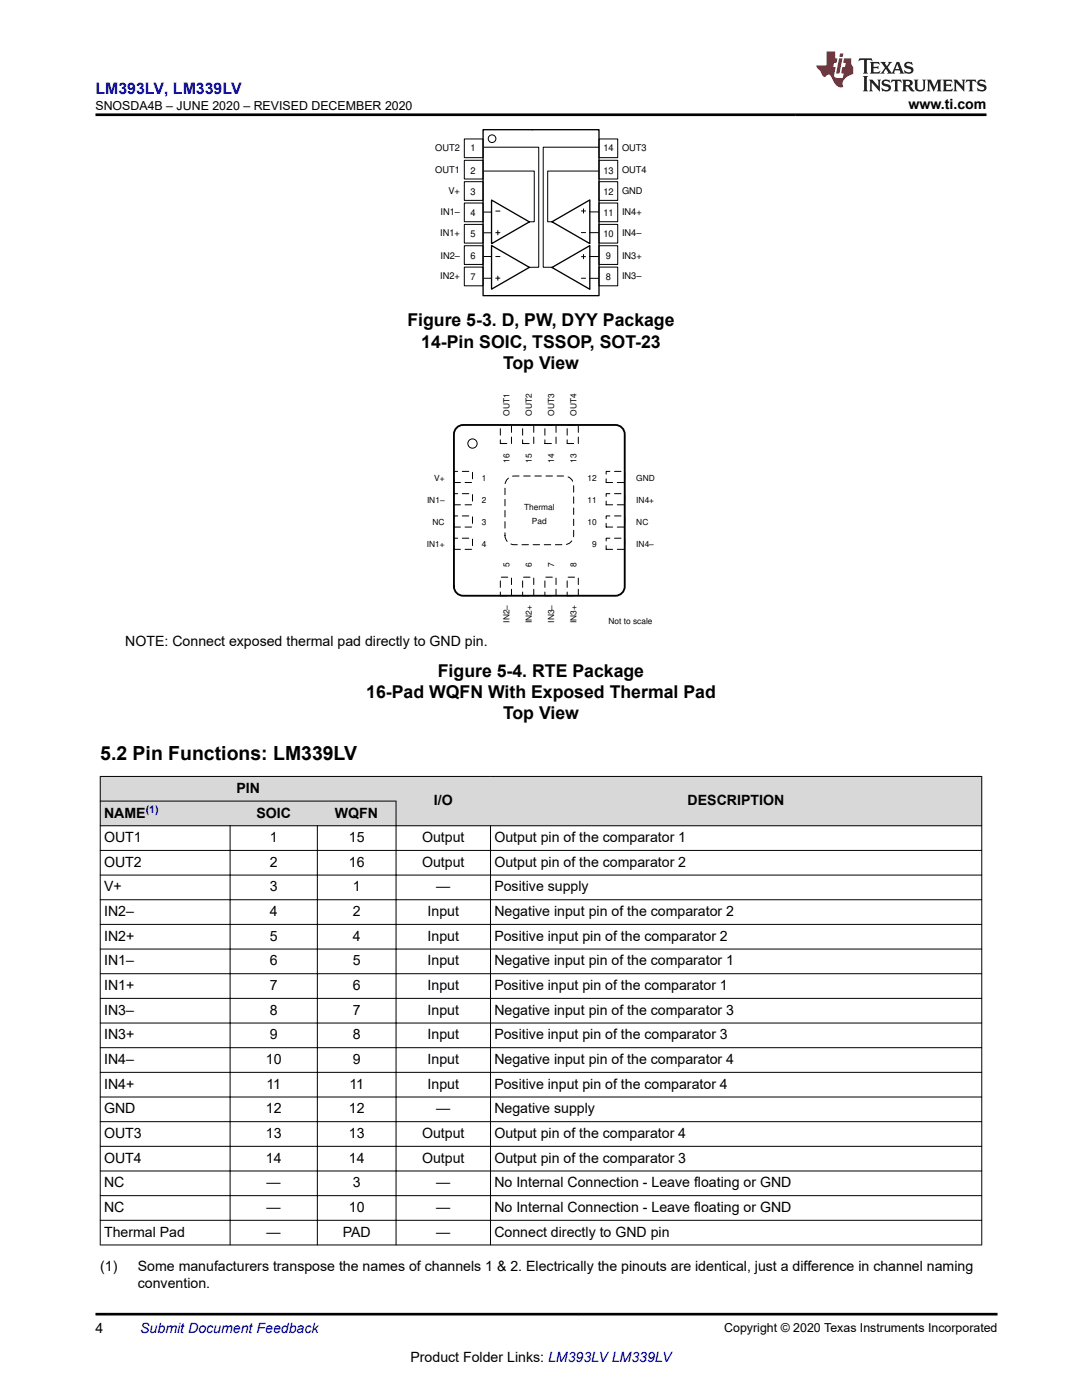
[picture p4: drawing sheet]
<svg xmlns="http://www.w3.org/2000/svg" width="216mm" height="279mm" viewBox="0 0 216 279" stroke-linecap="round" stroke-linejoin="round" font-family="sans-serif">
<defs><g id="words">
<text font-size="3.9" x="20" y="151.6">5.2 Pin Functions: LM339LV</text>
<g font-size="3.5">
<text x="81.3" y="65.1">Figure 5-3. D, PW, DYY Package</text>
<text x="84.1" y="69.4">14-Pin SOIC, TSSOP, SOT-23</text>
<text x="100.4" y="73.6">Top View</text>
<text x="87.4" y="135.1">Figure 5-4. RTE Package</text>
<text x="73.1" y="139.3">16-Pad WQFN With Exposed Thermal Pad</text>
<text x="100.4" y="143.6">Top View</text>
</g>
<text font-size="3.2" fill="#00f" x="19" y="18.7">LM393LV, LM339LV</text>
<g font-size="2.8">
<text x="181.3" y="21.8">www.ti.com</text>
<text x="25" y="129">NOTE: Connect exposed thermal pad directly to GND pin.</text>
<text x="47.2" y="158.2">PIN</text>
<text x="86.6" y="160.7">I/O</text>
<text x="137.2" y="160.7">DESCRIPTION</text>
<text x="20.8" y="163.2">NAME</text>
<text x="51.2" y="163.2">SOIC</text>
<text x="66.8" y="163.2">WQFN</text>
<text x="20.8" y="168.1">OUT1</text>
<text x="20.8" y="173">OUT2</text>
<text x="53.8" y="173">2</text>
<text x="53.8" y="168.1">1</text>
<text x="69.6" y="173">16</text>
<text x="69.6" y="168.1">15</text>
<text x="84.2" y="173">Output</text>
<text x="84.2" y="168.1">Output</text>
<text x="98.6" y="168.1">Output pin of the comparator 1</text>
<text x="98.6" y="173">Output pin of the comparator 2</text>
<text x="20.8" y="177.9">V+</text>
<text x="53.8" y="177.9">3</text>
<text x="70.4" y="177.9">1</text>
<text x="87" y="177.9">—</text>
<text x="98.6" y="177.9">Positive supply</text>
<text x="20.8" y="182.8">IN2–</text>
<text x="53.8" y="182.8">4</text>
<text x="70.4" y="182.8">2</text>
<text x="85.3" y="182.8">Input</text>
<text x="98.6" y="182.8">Negative input pin of the comparator 2</text>
<text x="20.8" y="187.8">IN2+</text>
<text x="53.8" y="187.8">5</text>
<text x="70.4" y="187.8">4</text>
<text x="85.3" y="187.8">Input</text>
<text x="98.6" y="187.8">Positive input pin of the comparator 2</text>
<text x="20.8" y="192.7">IN1–</text>
<text x="20.8" y="197.6">IN1+</text>
<text x="53.8" y="192.7">6</text>
<text x="53.8" y="197.6">7</text>
<text x="70.4" y="192.7">5</text>
<text x="70.4" y="197.6">6</text>
<text x="85.3" y="192.7">Input</text>
<text x="85.3" y="197.6">Input</text>
<text x="98.6" y="192.7">Negative input pin of the comparator 1</text>
<text x="98.6" y="197.6">Positive input pin of the comparator 1</text>
<text x="20.8" y="202.5">IN3–</text>
<text x="53.8" y="202.5">8</text>
<text x="70.4" y="202.5">7</text>
<text x="85.3" y="202.5">Input</text>
<text x="98.6" y="202.5">Negative input pin of the comparator 3</text>
<text x="20.8" y="207.4">IN3+</text>
<text x="53.8" y="207.4">9</text>
<text x="70.4" y="207.4">8</text>
<text x="85.3" y="207.4">Input</text>
<text x="98.6" y="207.4">Positive input pin of the comparator 3</text>
<text x="20.8" y="212.4">IN4–</text>
<text x="53" y="212.4">10</text>
<text x="70.4" y="212.4">9</text>
<text x="85.3" y="212.4">Input</text>
<text x="98.6" y="212.4">Negative input pin of the comparator 4</text>
<text x="20.8" y="217.3">IN4+</text>
<text x="53.2" y="217.3">11</text>
<text x="69.7" y="217.3">11</text>
<text x="85.3" y="217.3">Input</text>
<text x="98.6" y="217.3">Positive input pin of the comparator 4</text>
<text x="20.8" y="227.1">OUT3</text>
<text x="20.8" y="222.2">GND</text>
<text x="53" y="222.2">12</text>
<text x="53" y="227.1">13</text>
<text x="69.6" y="222.2">12</text>
<text x="69.6" y="227.1">13</text>
<text x="84.2" y="227.1">Output</text>
<text x="87" y="222.2">—</text>
<text x="98.6" y="222.2">Negative supply</text>
<text x="98.6" y="227.1">Output pin of the comparator 4</text>
<text x="20.8" y="232">OUT4</text>
<text x="53" y="232">14</text>
<text x="69.6" y="232">14</text>
<text x="84.2" y="232">Output</text>
<text x="98.6" y="232">Output pin of the comparator 3</text>
<text x="20.8" y="237">NC</text>
<text x="53.2" y="237">—</text>
<text x="70.4" y="237">3</text>
<text x="87" y="237">—</text>
<text x="98.6" y="237">No Internal Connection - Leave floating or GND</text>
<text x="20.8" y="241.9">NC</text>
<text x="53.2" y="241.9">—</text>
<text x="69.6" y="241.9">10</text>
<text x="87" y="241.9">—</text>
<text x="98.6" y="241.9">No Internal Connection - Leave floating or GND</text>
<text x="20.8" y="246.8">Thermal Pad</text>
<text x="53.2" y="246.8">—</text>
<text x="68.4" y="246.8">PAD</text>
<text x="87" y="246.8">—</text>
<text x="98.6" y="246.8">Connect directly to GND pin</text>
<text x="20" y="253.6">(1)</text>
<text x="27.5" y="253.6">Some manufacturers transpose the names of channels 1 &amp; 2. Electrically the pinouts are identical, just a difference in channel naming</text>
<text x="27.5" y="257">convention.</text>
<text x="19" y="266.1">4</text>
<text x="81.9" y="271.7">Product Folder Links: LM393LV LM339LV</text>
</g>
<text font-size="2.8" fill="#00f" x="28" y="266.1">Submit Document Feedback</text>
<g font-size="2.5">
<text x="19" y="21.9">SNOSDA4B – JUNE 2020 – REVISED DECEMBER 2020</text>
<text x="144.5" y="265.8">Copyright © 2020 Texas Instruments Incorporated</text>
</g>
<text font-size="2.1" fill="#00f" x="29.1" y="162.2">(1)</text>
<g font-size="1.9">
<text x="86.9" y="34.4">OUT1</text>
<text x="86.9" y="30.2">OUT2</text>
<text x="93.9" y="30.2">1</text>
<text x="93.9" y="34.7">2</text>
<text x="120.4" y="30.2">14</text>
<text x="120.4" y="34.7">13</text>
<text x="124.1" y="34.4">OUT4</text>
<text x="124.1" y="30.2">OUT3</text>
<text x="89.5" y="38.7">V+</text>
<text x="93.9" y="38.9">3</text>
<text x="120.4" y="38.9">12</text>
<text x="124.1" y="38.7">GND</text>
<text x="87.8" y="47.1">IN1+</text>
<text x="87.9" y="42.9">IN1±</text>
<text x="93.9" y="43.2">4</text>
<text x="93.9" y="47.4">5</text>
<text x="120.4" y="43.2">11</text>
<text x="120.4" y="47.4">10</text>
<text x="124.1" y="47.1">IN4±</text>
<text x="124.1" y="42.9">IN4+</text>
<text x="87.9" y="51.6">IN2±</text>
<text x="93.9" y="51.6">6</text>
<text x="120.9" y="51.6">9</text>
<text x="124.1" y="51.6">IN3+</text>
<text x="87.8" y="55.6">IN2+</text>
<text x="93.9" y="55.9">7</text>
<text x="120.9" y="55.9">8</text>
<text x="124.1" y="55.6">IN3±</text>
</g>
<g font-size="1.7">
<text x="101.7" y="83" transform="rotate(-90 101.7 83)">OUT1</text>
<text x="106.1" y="83" transform="rotate(-90 106.1 83)">OUT2</text>
<text x="110.6" y="83" transform="rotate(-90 110.6 83)">OUT3</text>
<text x="115" y="83" transform="rotate(-90 115 83)">OUT4</text>
<text x="86.6" y="95.9">V+</text>
<text x="96.1" y="95.9">1</text>
<text x="101.7" y="92.4" transform="rotate(-90 101.7 92.4)">16</text>
<text x="106.1" y="92.4" transform="rotate(-90 106.1 92.4)">15</text>
<text x="110.6" y="92.4" transform="rotate(-90 110.6 92.4)">14</text>
<text x="115" y="92.4" transform="rotate(-90 115 92.4)">13</text>
<text x="117.2" y="95.9">12</text>
<text x="127" y="95.9">GND</text>
<text x="85.2" y="100.4">IN1±</text>
<text x="96.1" y="100.4">2</text>
<text x="104.6" y="101.9">Thermal</text>
<text x="117.2" y="100.4">11</text>
<text x="127" y="100.4">IN4+</text>
<text x="86.3" y="104.8">NC</text>
<text x="96.1" y="104.8">3</text>
<text x="106.1" y="104.6">Pad</text>
<text x="117.2" y="104.8">10</text>
<text x="127" y="104.8">NC</text>
<text x="85.2" y="109.3">IN1+</text>
<text x="96.1" y="109.3">4</text>
<text x="101.7" y="113.2" transform="rotate(-90 101.7 113.2)">5</text>
<text x="106.1" y="113.2" transform="rotate(-90 106.1 113.2)">6</text>
<text x="110.6" y="113.2" transform="rotate(-90 110.6 113.2)">7</text>
<text x="115" y="113.2" transform="rotate(-90 115 113.2)">8</text>
<text x="118.2" y="109.3">9</text>
<text x="127" y="109.3">IN4±</text>
<text x="101.7" y="124.3" transform="rotate(-90 101.7 124.3)">IN2±</text>
<text x="106.1" y="124.3" transform="rotate(-90 106.1 124.3)">IN2+</text>
<text x="110.6" y="124.3" transform="rotate(-90 110.6 124.3)">IN3±</text>
<text x="115" y="124.3" transform="rotate(-90 115 124.3)">IN3+</text>
<text x="121.4" y="124.4">Not to scale</text>
</g>
</g></defs>
<path d="M96.4 25.9h23.1v33.1h-23.1zM98.1 39.9l7.5 4.4-7.5 4.3zM98.1 49l7.5 4.4-7.5 4.3zM110.1 53.4l7.6-4.4v8.7zM110.1 44.3l7.6-4.4v8.7z" fill="none" stroke="#000" stroke-width=".26"/>
<g fill="none" stroke="#000" stroke-width=".2">
<path d="M92.6 27.7h3.8v3.8h-3.8zM92.6 32h3.8v3.7h-3.8zM92.6 36.3h3.8v3.7h-3.8zM96.6 34.1h10v10.2h-.8M96.6 29.4h10.9v23.9l-1.9 .1M119.4 34.1h-10.1v10.2h.8M119.5 29.4h-11.1v23.9h1.8M119.5 27.7h3.8v3.8h-3.8zM119.5 32h3.8v3.7h-3.8zM119.5 36.3h3.8v3.7h-3.8zM92.6 40.5h3.8v3.7h-3.8zM92.6 44.8h3.8v3.7h-3.8z"/>
<path d="M92.6 49h3.8v3.8h-3.8zM92.6 53.3h3.8v3.7h-3.8zM96.5 42.3h1.5M96.5 51.2h1.5M96.5 46.5h1.5M96.5 55.5h1.5M98.9 46.4h.9M98.9 42.1h.9M98.9 51.2h.9M98.9 55.5h.9M99.3 46v.9M99.3 55.1v.8"/>
<path d="M116 42.1h.8M116 51.2h.8M116 55.5h.8M116 46.4h.8M116.4 41.7v.8M116.4 50.8v.8M117.6 42.3h1.8M117.6 46.4h1.8M117.6 55.5h1.8M117.6 51.2h1.8M119.5 40.5h3.8v3.7h-3.8zM119.5 44.8h3.8v3.7h-3.8z"/>
<path d="M119.5 49h3.8v3.8h-3.8zM119.5 53.3h3.8v3.7h-3.8z"/>
<circle cx="98.2" cy="27.7" r=".76"/>
</g>
<path d="M99.8 84.8h2.3v3.7h-2.3z" fill-rule="evenodd" fill="#fff"/>
<path d="M99.8 84.8h2.3v3.7h-2.3z" fill="none" stroke="#000" stroke-width=".2" stroke-dasharray="1.3 .9"/>
<path d="M99.8 115.2h2.3v3.7h-2.3z" fill-rule="evenodd" fill="#fff"/>
<path d="M99.8 115.2h2.3v3.7h-2.3z" fill="none" stroke="#000" stroke-width=".2" stroke-dasharray="1.3 .9"/>
<path d="M90.6 94.1h3.7v2.2h-3.7z" fill-rule="evenodd" fill="#fff"/>
<path d="M90.6 94.1h3.7v2.2h-3.7z" fill="none" stroke="#000" stroke-width=".2" stroke-dasharray="1.3 .9"/>
<path d="M121 94.1h3.7v2.2h-3.7z" fill-rule="evenodd" fill="#fff"/>
<path d="M121 94.1h3.7v2.2h-3.7z" fill="none" stroke="#000" stroke-width=".2" stroke-dasharray="1.3 .9"/>
<path d="M104.3 84.8h2.2v3.7h-2.2z" fill-rule="evenodd" fill="#fff"/>
<path d="M104.3 84.8h2.2v3.7h-2.2z" fill="none" stroke="#000" stroke-width=".2" stroke-dasharray="1.3 .9"/>
<path d="M104.3 115.2h2.2v3.7h-2.2z" fill-rule="evenodd" fill="#fff"/>
<path d="M104.3 115.2h2.2v3.7h-2.2z" fill="none" stroke="#000" stroke-width=".2" stroke-dasharray="1.3 .9"/>
<path d="M90.6 98.5h3.7v2.2h-3.7z" fill-rule="evenodd" fill="#fff"/>
<path d="M90.6 98.5h3.7v2.2h-3.7z" fill="none" stroke="#000" stroke-width=".2" stroke-dasharray="1.3 .9"/>
<path d="M121 98.5h3.7v2.2h-3.7z" fill-rule="evenodd" fill="#fff"/>
<path d="M121 98.5h3.7v2.2h-3.7z" fill="none" stroke="#000" stroke-width=".2" stroke-dasharray="1.3 .9"/>
<path d="M108.7 84.8h2.2v3.7h-2.2z" fill-rule="evenodd" fill="#fff"/>
<path d="M108.7 84.8h2.2v3.7h-2.2z" fill="none" stroke="#000" stroke-width=".2" stroke-dasharray="1.3 .9"/>
<path d="M108.7 115.2h2.2v3.7h-2.2z" fill-rule="evenodd" fill="#fff"/>
<path d="M108.7 115.2h2.2v3.7h-2.2z" fill="none" stroke="#000" stroke-width=".2" stroke-dasharray="1.3 .9"/>
<path d="M90.6 103h3.7v2.2h-3.7z" fill-rule="evenodd" fill="#fff"/>
<path d="M90.6 103h3.7v2.2h-3.7z" fill="none" stroke="#000" stroke-width=".2" stroke-dasharray="1.3 .9"/>
<path d="M121 103h3.7v2.2h-3.7z" fill-rule="evenodd" fill="#fff"/>
<path d="M121 103h3.7v2.2h-3.7z" fill="none" stroke="#000" stroke-width=".2" stroke-dasharray="1.3 .9"/>
<path d="M113.2 84.8h2.2v3.7h-2.2z" fill-rule="evenodd" fill="#fff"/>
<path d="M113.2 84.8h2.2v3.7h-2.2z" fill="none" stroke="#000" stroke-width=".2" stroke-dasharray="1.3 .9"/>
<path d="M113.2 115.2h2.2v3.7h-2.2z" fill-rule="evenodd" fill="#fff"/>
<path d="M113.2 115.2h2.2v3.7h-2.2z" fill="none" stroke="#000" stroke-width=".2" stroke-dasharray="1.3 .9"/>
<path d="M90.6 107.4h3.7v2.2h-3.7z" fill-rule="evenodd" fill="#fff"/>
<path d="M90.6 107.4h3.7v2.2h-3.7z" fill="none" stroke="#000" stroke-width=".2" stroke-dasharray="1.3 .9"/>
<path d="M121 107.4h3.7v2.2h-3.7z" fill-rule="evenodd" fill="#fff"/>
<path d="M121 107.4h3.7v2.2h-3.7z" fill="none" stroke="#000" stroke-width=".2" stroke-dasharray="1.3 .9"/>
<circle cx="94.3" cy="88.5" r=".93" fill="none" stroke="#000" stroke-width=".2"/>
<path d="M91.1 85.4l.8-.5 .5-.1h30.4a1.85 1.85 0 0 1 1.9 1.9v30.3a1.85 1.85 0 0 1-1.9 1.9h-30.4a1.85 1.85 0 0 1-1.8-1.9v-30.3v-.5z" fill="none" stroke="#000" stroke-width=".37"/>
<path d="M101.3 95.5l.8-.4 .5-.1h10a1.85 1.85 0 0 1 1.9 1.9v10a1.85 1.85 0 0 1-1.9 1.8h-10a1.85 1.85 0 0 1-1.8-1.8v-10v-.5z" fill-rule="evenodd" fill="#fff"/>
<path d="M101.3 95.5l.8-.4 .5-.1h10a1.85 1.85 0 0 1 1.9 1.9v10a1.85 1.85 0 0 1-1.9 1.8h-10a1.85 1.85 0 0 1-1.8-1.8v-10v-.5z" fill="none" stroke="#000" stroke-width=".2" stroke-dasharray="1.3 .9"/>
<g fill="#d8d8d8">
<path d="M20 155h175.9v4.9h-175.9z" fill-rule="evenodd"/>
<path d="M20 159.9h175.9v4.9h-175.9z" fill-rule="evenodd"/>
<path d="M20.1 155h58.9v4.8h-58.9z" fill-rule="evenodd"/>
<path d="M79 155h18.9v9.7h-18.9z" fill-rule="evenodd"/>
<path d="M97.9 155h97.9v9.7h-97.9z" fill-rule="evenodd"/>
<path d="M20.1 159.9h25.8v4.8h-25.8z" fill-rule="evenodd"/>
<path d="M45.9 159.9h17.4v4.8h-17.4z" fill-rule="evenodd"/>
<path d="M63.3 159.9h15.7v4.8h-15.7z" fill-rule="evenodd"/>
</g>
<g fill="none" stroke="#000" stroke-width=".2">
<path d="M19.9 155h176.1M19.9 159.9h59.2M20 154.9v93.6M79 159.8v88.7M195.9 154.9v93.6M19.9 169.7h176.1M19.9 174.6h176.1M19.9 179.6h176.1M45.9 164.7v83.8M63.3 164.7v83.8M97.9 164.7v83.8M196 164.8h-176.1"/>
<path d="M19.9 184.5h176.1M19.9 189.4h176.1M19.9 194.3h176.1M19.9 199.2h176.1M19.9 204.2h176.1M19.9 209.1h176.1M19.9 214h176.1M19.9 218.9h176.1M19.9 223.9h176.1M19.9 228.8h176.1M19.9 233.7h176.1M19.9 238.6h176.1"/>
<path d="M19.9 243.5h176.1M19.9 248.5h176.1"/>
</g>
<path d="M171.5 11.6l-.2 .6 .5-.2h.6v.1v2.2l-.2 .4h1l-.2-.4v-2.2v-.1h.5l.6 .2-.2-.6zM173.6 12.4l.2 .3v1.6l-.2 .4h1.9l.1-.6a1.08 1.08 0 0 1-1.3 .2v-.7h.6l.4 .2v-.7l-.4 .2h-.6v-.5l.2-.2a1 1 0 0 1 1 .3l-.1-.5zM175.7 12.4l.9 1.1-1 1.2h.9l-.2-.2 .5-.8 .4 .8-.2 .2h1.6l-.2-.2 .2-.5h.9l.1 .5-.1 .2h.9l-.2-.4-.8-1.9h-.5l-.9 2.1-.9-1.1 .9-1h-.8l.2 .2-.4 .6-.4-.6 .2-.2zM179 12.8l.4 1h-.7zM180.7 12.5a.65 .65 0 0 0-.2 .7 .65 .65 0 0 0 .6 .5l.6 .1 .1 .3a.79 .79 0 0 1-.7 .4 .79 .79 0 0 1-.7-.5l.1 .7 .2-.1a.93 .93 0 0 0 1.1 0 .93 .93 0 0 0 .4-.9 1.46 1.46 0 0 0-1.2-.6l-.1-.3a1.09 1.09 0 0 1 1.2 .2l-.2-.6-.1 .1-.5-.2zM172.2 15.2l.2 .4v2.2l-.2 .4h1l-.2-.4v-2.2l.2-.4zM173.4 15.9l.2 .4v1.5l-.2 .4h.8l-.3-.4 .1-1.3 1.6 1.8v-2l.2-.4h-.7l.1 .2 .1 1.1-1.2-1.3zM176.2 16a.65 .65 0 0 0-.2 .8 .65 .65 0 0 0 .6 .4l.6 .2 .1 .2a.79 .79 0 0 1-.7 .4 .79 .79 0 0 1-.7-.5l.1 .7 .2-.1a.93 .93 0 0 0 1.1 .1 .93 .93 0 0 0 .4-1 1.46 1.46 0 0 0-1.2-.5l-.1-.4a1.09 1.09 0 0 1 1.2 .2l-.1-.6-.2 .1-.5-.1zM177.9 15.9l-.1 .6a.63 .63 0 0 1 .8-.3v1.6l-.3 .4h1l-.2-.4v-1.6a.66 .66 0 0 1 .8 .3l-.1-.6zM180 15.9l.2 .4v1.5l-.2 .4h1l-.2-.2-.1-.7h.5l.1 .2a.79 .79 0 0 0 1.2 .6l-1-.9a.61 .61 0 0 0 .6-.6 .61 .61 0 0 0-.5-.7zM180.8 16.2h.1a.47 .47 0 0 1 .5 .1 .47 .47 0 0 1 .1 .5l-.1 .1-.7 .1zM182.3 15.9l.2 .2a2.27 2.27 0 0 0 .4 2 1.04 1.04 0 0 0 1.7-.7v-1.3l.2-.2h-.8l.2 .4v1.1a.6 .6 0 0 1-.6 .6 .6 .6 0 0 1-.6-.6v-1.1l.3-.4zM184.9 15.9l.2 .4v1.5l-.2 .4h.8l-.3-.4v-1.4l.9 1.9 .9-1.9v1.4l-.3 .4h1l-.2-.4v-1.5l.2-.4h-.8l-.7 1.5-.6-1.5zM188.1 15.9l.2 .4v1.5l-.2 .4h1.9l.1-.6a1.09 1.09 0 0 1-1.3 .2v-.7h.6l.4 .2v-.6l-.4 .2h-.6v-.6l.2-.1a1.01 1.01 0 0 1 1 .3l-.1-.6zM190.2 15.9l.3 .4v1.5l-.3 .4h.8l-.2-.4v-1.3l1.6 1.8v-2l.2-.4h-.7l.2 .2v1.1l-1.2-1.3zM192.8 15.9l-.1 .6a.63 .63 0 0 1 .8-.3v1.6l-.3 .4h1l-.2-.4v-1.6a.66 .66 0 0 1 .8 .3l-.1-.6zM195.2 16a.65 .65 0 0 0-.2 .8 .65 .65 0 0 0 .6 .4l.6 .2 .2 .2a.79 .79 0 0 1-.7 .4 .79 .79 0 0 1-.7-.5l.1 .7 .2-.1a.93 .93 0 0 0 1 .1 .93 .93 0 0 0 .5-1 1.46 1.46 0 0 0-1.3-.5v-.4a1.09 1.09 0 0 1 1.2 .2l-.2-.6-.2 .1-.5-.1z" fill="#231f20"/>
<path d="M164.9 10.3v2.7h-2l.1 .4 .8 1a.95 .95 0 0 0 1 .9 .59 .59 0 0 1 .5-.4 .59 .59 0 0 1 .5 .3l.4 .8a1.59 1.59 0 0 0 2.1 1.4 1.61 1.61 0 0 1 1-2.3l1-.3-.1-1.5a1.59 1.59 0 0 1-.3-1.7h-1.5l-.2 .9h.6l-.2 .9h-.5l-.2 .9v.3l.4 .1-.1 .9h-.7a.73 .73 0 0 1-1-.7l.3-1.5h-.5l.1-.9h.5l.2-.9h-.5v-1.3zM167.4 11.6l-.6 3.1h.7l.6-3.1zM167.6 10.7l-.1 .6h.7l.1-.6z" fill="#ed1c24"/>
<path d="M19 22.9h177.8M19 262.3h180" fill="none" stroke="#000" stroke-width=".53"/>
<use href="#words"/>
</svg>
